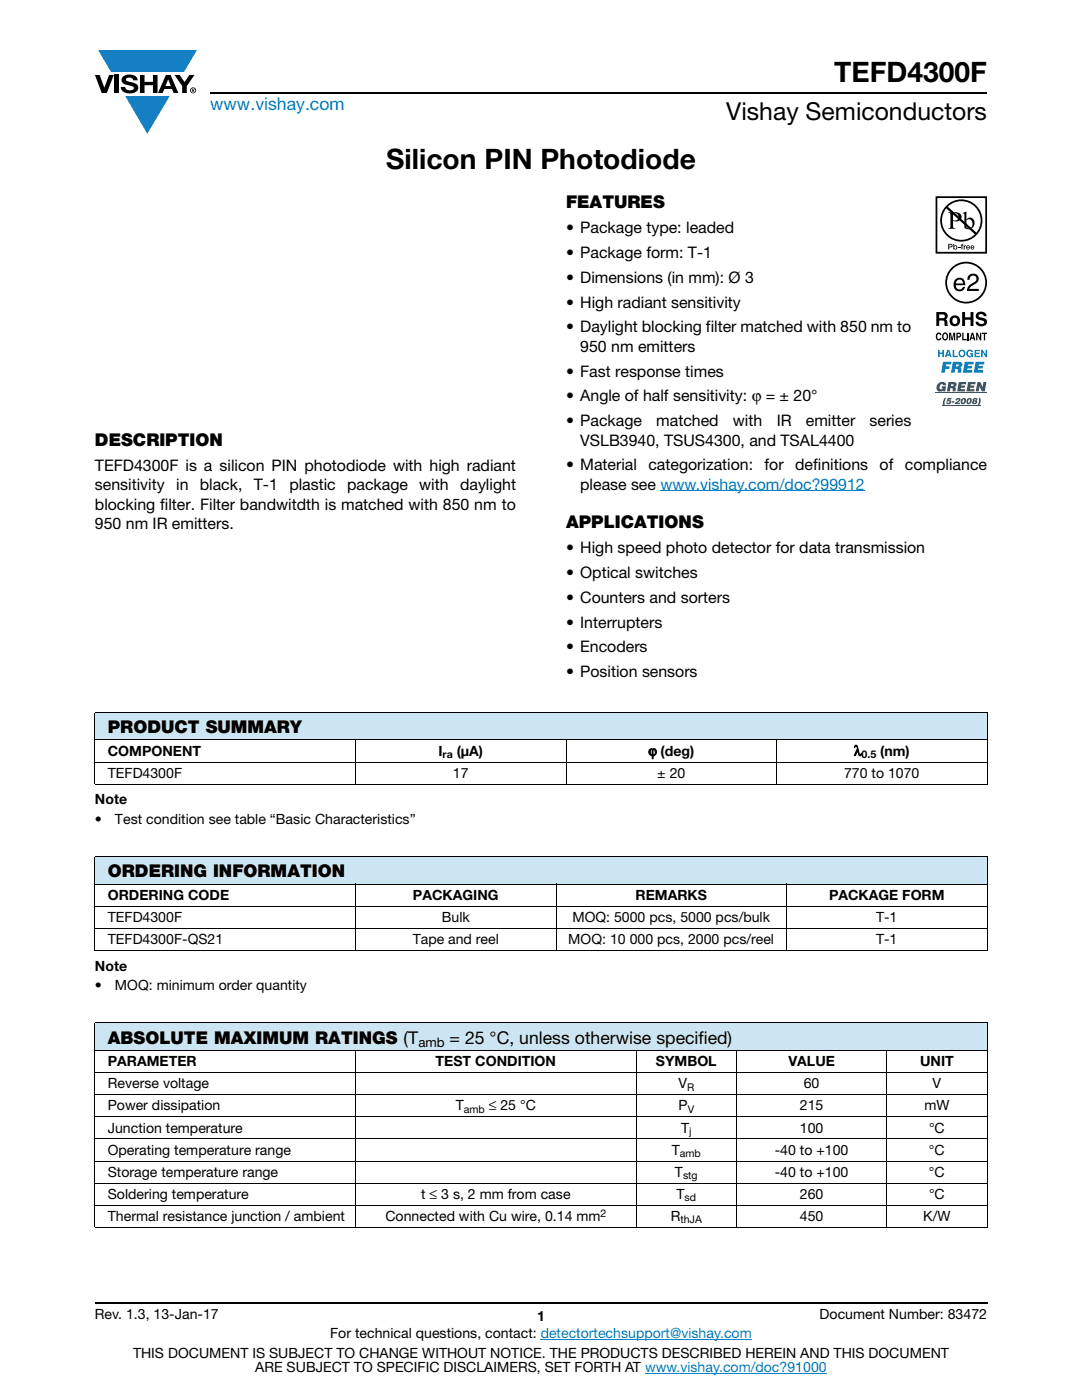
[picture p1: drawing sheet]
<svg xmlns="http://www.w3.org/2000/svg" width="216mm" height="279mm" viewBox="0 0 216 279" stroke-linecap="round" stroke-linejoin="round" font-family="sans-serif">
<defs><g id="words">
<g font-size="5.6">
<text x="166.4" y="16.4">TEFD4300F</text>
<text x="77" y="33.8">Silicon PIN Photodiode</text>
</g>
<text font-size="4.9" x="144.9" y="24">Vishay Semiconductors</text>
<text font-size="3.5" fill="#007ec4" x="42" y="21.9">www.vishay.com</text>
<g font-size="3.5">
<text x="112.9" y="41.5">FEATURES</text>
<text x="18.9" y="88.9">DESCRIPTION</text>
<text x="112.9" y="105.4">APPLICATIONS</text>
<text x="21.5" y="146.3">PRODUCT SUMMARY</text>
<text x="21.5" y="175.1">ORDERING INFORMATION</text>
<text x="21.5" y="208.3">ABSOLUTE MAXIMUM RATINGS (T</text>
<text x="89.7" y="208.3">= 25 °C, unless otherwise specified)</text>
</g>
<g font-size="3.2">
<text x="112.9" y="46.6">• Package type: leaded</text>
<text x="112.9" y="51.5">• Package form: T-1</text>
<text x="112.9" y="56.5">• Dimensions (in mm): Ø 3</text>
<text x="112.9" y="61.4">• High radiant sensitivity</text>
<text x="112.9" y="66.3">• Daylight blocking filter matched with 850 nm to</text>
<text x="115.8" y="70.2">950 nm emitters</text>
<text x="112.9" y="75.2">• Fast response times</text>
<text x="112.9" y="80.1">• Angle of half sensitivity: ϕ = ± 20°</text>
<text x="112.9" y="85">• Package</text>
<text x="115.8" y="88.9">VSLB3940, TSUS4300, and TSAL4400</text>
<text x="131" y="85">matched</text>
<text x="146.2" y="85">with</text>
<text x="155" y="85">IR</text>
<text x="160.8" y="85">emitter</text>
<text x="173.5" y="85">series</text>
<text x="18.9" y="94">TEFD4300F is a silicon PIN photodiode with high radiant</text>
<text x="112.9" y="93.9">• Material</text>
<text x="129.4" y="93.9">categorization:</text>
<text x="152.6" y="93.9">for</text>
<text x="158.7" y="93.9">definitions</text>
<text x="175.5" y="93.9">of</text>
<text x="180.6" y="93.9">compliance</text>
<text x="18.9" y="97.9">sensitivity</text>
<text x="18.9" y="101.7">blocking filter. Filter bandwitdth is matched with 850 nm to</text>
<text x="35.1" y="97.9">in</text>
<text x="39.9" y="97.9">black,</text>
<text x="50.7" y="97.9">T-1</text>
<text x="57.7" y="97.9">plastic</text>
<text x="69.3" y="97.9">package</text>
<text x="83.7" y="97.9">with</text>
<text x="91.8" y="97.9">daylight</text>
<text x="115.8" y="97.7">please see www.vishay.com/doc?99912</text>
<text x="18.9" y="105.6">950 nm IR emitters.</text>
<text x="112.9" y="110.4">• High speed photo detector for data transmission</text>
<text x="112.9" y="115.4">• Optical switches</text>
<text x="112.9" y="120.3">• Counters and sorters</text>
<text x="112.9" y="125.2">• Interrupters</text>
<text x="112.9" y="130.2">• Encoders</text>
<text x="112.9" y="135.1">• Position sensors</text>
</g>
<g font-size="2.8">
<text x="21.5" y="155.2">TEFD4300F</text>
<text x="21.5" y="150.8">COMPONENT</text>
<text x="87.5" y="150.8">I</text>
<text x="90.4" y="155.2">17</text>
<text x="91.1" y="150.8">(μA)</text>
<text x="129.3" y="150.8">ϕ (deg)</text>
<text x="131.2" y="155.2">± 20</text>
<text x="168.4" y="155.2">770 to 1070</text>
<text x="170.4" y="150.8">λ</text>
<text x="175.6" y="150.8">(nm)</text>
<text x="18.9" y="160.5">Note</text>
<text x="18.9" y="164.4">•</text>
<text x="22.9" y="164.4">Test condition see table “Basic Characteristics”</text>
<text x="21.5" y="179.6">ORDERING CODE</text>
<text x="82.4" y="179.6">PACKAGING</text>
<text x="126.8" y="179.6">REMARKS</text>
<text x="165.4" y="179.6">PACKAGE FORM</text>
<text x="21.5" y="184">TEFD4300F</text>
<text x="88.2" y="184">Bulk</text>
<text x="114.2" y="184">MOQ: 5000 pcs, 5000 pcs/bulk</text>
<text x="174.8" y="184">T-1</text>
<text x="21.5" y="188.4">TEFD4300F-QS21</text>
<text x="82.3" y="188.4">Tape and reel</text>
<text x="113.4" y="188.4">MOQ: 10 000 pcs, 2000 pcs/reel</text>
<text x="174.8" y="188.4">T-1</text>
<text x="18.9" y="193.7">Note</text>
<text x="18.9" y="197.6">•</text>
<text x="22.9" y="197.6">MOQ: minimum order quantity</text>
<text x="21.5" y="212.8">PARAMETER</text>
<text x="86.9" y="212.8">TEST CONDITION</text>
<text x="130.9" y="212.8">SYMBOL</text>
<text x="157.3" y="212.8">VALUE</text>
<text x="183.6" y="212.8">UNIT</text>
<text x="21.5" y="221.6">Power dissipation</text>
<text x="21.5" y="217.2">Reverse voltage</text>
<text x="90.9" y="221.6">T</text>
<text x="97.5" y="221.6">≤ 25 °C</text>
<text x="135.4" y="217.2">V</text>
<text x="135.4" y="221.6">P</text>
<text x="159.6" y="221.6">215</text>
<text x="160.4" y="217.2">60</text>
<text x="184.5" y="221.6">mW</text>
<text x="186.1" y="217.2">V</text>
<text x="21.5" y="226">Junction temperature</text>
<text x="135.9" y="226">T</text>
<text x="159.6" y="226">100</text>
<text x="185.4" y="226">°C</text>
<text x="21.5" y="230.4">Operating temperature range</text>
<text x="134.1" y="230.4">T</text>
<text x="154.6" y="230.4">-40 to +100</text>
<text x="185.4" y="230.4">°C</text>
<text x="21.5" y="234.8">Storage temperature range</text>
<text x="21.5" y="239.2">Soldering temperature</text>
<text x="84" y="239.2">t ≤ 3 s, 2 mm from case</text>
<text x="134.7" y="234.8">T</text>
<text x="135" y="239.2">T</text>
<text x="154.6" y="234.8">-40 to +100</text>
<text x="159.6" y="239.2">260</text>
<text x="185.4" y="234.8">°C</text>
<text x="185.4" y="239.2">°C</text>
<text x="21.5" y="243.6">Thermal resistance junction / ambient</text>
<text x="76.9" y="243.6">Connected with Cu wire, 0.14 mm</text>
<text x="133.8" y="243.6">R</text>
<text x="159.6" y="243.6">450</text>
<text x="184.2" y="243.6">K/W</text>
<text x="18.9" y="263.3">Rev. 1.3, 13-Jan-17</text>
<text x="107.2" y="263.6">1</text>
<text x="163.6" y="263.3">Document Number: 83472</text>
<text x="65.9" y="267.1">For technical questions, contact: detectortechsupport@vishay.com</text>
<text x="26.5" y="271">THIS DOCUMENT IS SUBJECT TO CHANGE WITHOUT NOTICE. THE PRODUCTS DESCRIBED HEREIN AND THIS DOCUMENT</text>
<text x="50.9" y="273.8">ARE SUBJECT TO SPECIFIC DISCLAIMERS, SET FORTH AT www.vishay.com/doc?91000</text>
</g>
<text font-size="2.6" x="83.5" y="208.9">amb</text>
<g font-size="2.1">
<text x="88.3" y="151.3">ra</text>
<text x="171.9" y="151.3">0.5</text>
<text x="137.1" y="217.7">R</text>
<text x="92.6" y="222.1">amb</text>
<text x="137.2" y="222.1">V</text>
<text x="137.5" y="226.5">j</text>
<text x="135.7" y="230.9">amb</text>
<text x="136.3" y="235.3">stg</text>
<text x="136.6" y="239.8">sd</text>
<text x="119.8" y="242.8">2</text>
<text x="135.8" y="244.2">thJA</text>
</g>
</g></defs>
<g fill="#147fc3">
<path d="M19.6 10h19.7l-2.6 4.3h-1.1h-13.5z"/>
<path d="M25 19.2h8.9l-4.5 7.5z"/>
</g>
<g fill="#000">
<path d="M18.9 15h1l.9 2.5 1-2.5h.9l-1.4 3.6h-1zM22.9 15h.9v3.6h-.9zM24.6 15.3a2.1 2.1 0 0 1 2.8 .3l.1 .4h-.9a.79 .79 0 0 0-.7-.5 .79 .79 0 0 0-.8 .4l.3 .3 1 .2a1.08 1.08 0 0 1 1.2 1 1.08 1.08 0 0 1-1.1 1.2 1.73 1.73 0 0 1-2.4-1.2h.9a.96 .96 0 0 0 .8 .6 .96 .96 0 0 0 .9-.4 1.31 1.31 0 0 0-1.2-.6 1.03 1.03 0 0 1-1.1-.6 1.03 1.03 0 0 1 .2-1.1zM27.9 15h.9v1.3h1.7v-1.3h.9v3.6h-.9v-1.6h-1.7v1.6h-.9zM34.8 15h1.1l.9 1.4 1-1.4h1l-1.5 2.2v1.4h-.9v-1.4z"/>
<path d="M33.6 15.9l.5 1.3h-1.1zM33.1 15l-1.6 3.6h1l.3-.8h1.5l.3 .8h1l-1.6-3.6z"/>
<path d="M38.4 17.8h.2v.2h-.2zM38.3 17.7v.7h.1v-.3l.4 .3-.2-.3 .2-.2-.1-.2z"/>
<path d="M38.1 18a.46 .46 0 0 1 .9 0 .46 .46 0 0 1-.9 0zM37.9 18a.6 .6 0 0 0 1.2 0 .6 .6 0 0 0-1.2 0z"/>
</g>
<path d="M42 18.6h155M18.9 260h178.1" fill="none" stroke="#000" stroke-width=".36"/>
<path d="M131.8 98h40.8M107.9 267.3h42.1M128.7 274h36.3" fill="none" stroke="#007ec4" stroke-width=".2"/>
<g fill="#fff">
<path d="M32.2 52h57.5v20.7h-57.5z"/>
<path d="M186.7 39.2h10.3v41.8h-10.3z"/>
</g>
<g fill="#000">
<path d="M191.2 49.3h.4v.1h-.4zM191.9 48.7h.3l-.2 .2 .2 .1v.1h-.2v.7h-.1v-.7h-.2zM192.3 49h.2v.1l.3-.1v.1l-.3 .1v.6h-.2zM193.3 54.9a1.13 1.13 0 0 1 1.9 .2 1.13 1.13 0 0 1-.8 1.7 1.39 1.39 0 0 0-1 .9h1.9v.4h-2.4a2.07 2.07 0 0 1 1.6-1.8 .69 .69 0 0 0 .1-1.2 .69 .69 0 0 0-1.1 .5v.2h-.5zM186.9 66.6l.4-.2h.3l.2 .5-.6-.2a.66 .66 0 0 0 .1 1l.3-.3h.2a.54 .54 0 0 1-.4 .6 .54 .54 0 0 1-.6-.5zM189.4 66.4h.4l.2 1.2 .2-1.2h.4v1.5h-.3v-1.3l-.2 1.3h-.2l-.3-1.3v1.3h-.2zM192 66.4h.3v1.2h.6v.3h-.9zM192 62.3h.6v1h1.1v-1h.5v2.8h-.5v-1.3h-1.1v1.3h-.6zM193 66.4h.3v1.5h-.3zM195 62.4a1.15 1.15 0 0 1 1.9 .7h-.6v-.2a.68 .68 0 0 0-1-.1v.4l.2 .1a1.29 1.29 0 0 1 1.5 .9 1.17 1.17 0 0 1-1.2 .9 1.17 1.17 0 0 1-1.1-.9h.5l.1 .2a.67 .67 0 0 0 1.1-.1l-.3-.3-.5-.1a.82 .82 0 0 1-.9-.5 .82 .82 0 0 1 .3-1zM194.8 66.4h.3l.5 1.1v-1.1h.2v1.5h-.3l-.5-1.1v1.1h-.2zM195.9 66.4h1.1v.3h-.4v1.2h-.3v-1.2h-.4z"/>
<path d="M187 39.5h9.6v10.8h-9.6zM186.7 39.2v11.4h10.3v-11.4z"/>
<path d="M189 56.4a3.8 3.8 0 0 1 7.6 0 3.8 3.8 0 0 1-7.6 0zM188.6 56.4a4.2 4.2 0 0 0 8.4 0 4.2 4.2 0 0 0-8.4 0z"/>
<path d="M189.1 41.3a3.9 3.9 0 0 1 5.3-.2 3.9 3.9 0 0 1 .4 5.3zM188.8 41.6l5.7 5.2a3.9 3.9 0 0 1-5.3 .1 3.9 3.9 0 0 1-.4-5.3zM187.6 44a4.2 4.2 0 0 0 8.4 0 4.2 4.2 0 0 0-8.4 0z"/>
<path d="M189.4 48.8v.4h.4v-.3zM189.2 48.7h.7l.2 .3-.2 .3-.5 .1v.4h-.2z"/>
<path d="M190.2 42.6v1.3a.75 .75 0 0 0 1.1-.6 .75 .75 0 0 0-1.1-.7zM189.2 42.4a2.81 2.81 0 0 1 2.4 .3 .97 .97 0 0 1 0 1.2 .97 .97 0 0 1-1.2 .2h-.2v1.1v.2l.5 .3h-1.5l.3-.2 .1-.3v-2.3v-.3z"/>
<path d="M190.4 49.4a.26 .26 0 0 0 .5 0 .26 .26 0 0 0-.5 0zM190.2 48.7h.2v.4a.38 .38 0 0 1 .5 0 .38 .38 0 0 1 0 .6 .38 .38 0 0 1-.5 0l-.2 .1z"/>
<path d="M190.9 56l-.2 .6h1.5a.7 .7 0 0 0-.5-.7 .7 .7 0 0 0-.8 .1zM190.7 55.7a1.18 1.18 0 0 1 1.4-.1 1.18 1.18 0 0 1 .5 1.3h-1.9a.73 .73 0 0 0 .6 .8 .73 .73 0 0 0 .8-.4h.5a1.21 1.21 0 0 1-1.6 .8 1.21 1.21 0 0 1-.7-1.7z"/>
<path d="M192.8 44v1.3l.2 .2a.72 .72 0 0 0 .8-.1 .72 .72 0 0 0 .3-.7 .72 .72 0 0 0-.4-.8 .72 .72 0 0 0-.9 .1zM192.1 42.5l.7-.3v1.6a.89 .89 0 0 1 1.1-.3 .89 .89 0 0 1 .6 1 1.23 1.23 0 0 1-.7 1.2 1.23 1.23 0 0 1-1.4-.2v-2.7z"/>
<path d="M193 49.2v.1h.4l-.2-.2zM193 49h.4l.2 .4h-.6v.2l.5-.1a.42 .42 0 0 1-.6 .2 .42 .42 0 0 1 .1-.7z"/>
<path d="M193.9 49.2l-.1 .1h.4l-.2-.2zM193.8 49h.5l.1 .4h-.6l.1 .2 .5-.1a.42 .42 0 0 1-.7 .2 .42 .42 0 0 1 .1-.7z"/>
<path d="M187.4 62.8v.7h.9a.39 .39 0 0 0 .1-.7zM186.8 62.3h1.4a.79 .79 0 0 1 .8 .4 .79 .79 0 0 1-.1 .9l-.2 .1a.98 .98 0 0 1 .4 1.2l.1 .2h-.7l-.2-1.1h-.9v1.1h-.6z"/>
<path d="M188.4 66.7a.64 .64 0 0 0 .2 1l.1-.1a.64 .64 0 0 0-.1-1zM188.2 66.5l.2-.1a.56 .56 0 0 1 .7 .3 .82 .82 0 0 1-.5 1.3l-.2-.1a.89 .89 0 0 1-.2-1.4z"/>
<path d="M190.3 63.5a.63 .63 0 0 0-.3 .7 .63 .63 0 0 0 .8 .4 .63 .63 0 0 0 .2-.8 .63 .63 0 0 0-.7-.3zM189.5 64a1.09 1.09 0 0 1 2.1 0 1.09 1.09 0 0 1-2.1 0z"/>
<path d="M191.1 66.7v.4l.4-.1v-.3zM190.8 66.4h.6a.5 .5 0 0 1 .4 .5 .5 .5 0 0 1-.4 .5h-.3v.5h-.3z"/>
<path d="M194 66.7l-.1 .6h.3zM193.9 66.4h.3l.4 1.5h-.3v-.3h-.5l-.1 .3h-.3z"/>
</g>
<path d="M186.7 78.4h10.3" fill="none" stroke="#1f9047" stroke-width=".2"/>
<g fill="#1f9047">
<path d="M187.2 76.6a.91 .91 0 0 1 .9-.4 .91 .91 0 0 1 .7 .7h-.6l-.3-.2a.56 .56 0 0 0-.4 .4 .56 .56 0 0 0 .3 .6l.3-.2h-.2v-.4h.9l-.2 1h-.4v-.2a.82 .82 0 0 1-1.1 .1 .82 .82 0 0 1-.1-1.1z"/>
<path d="M191.3 76.2h1.5v.5h-1v.3h.8l-.1 .4h-.8v.3h.9l-.1 .4h-1.5z"/>
<path d="M193.2 76.2h1.5l-.1 .5h-.9v.3h.7v.4h-.8l-.1 .3h1l-.1 .4h-1.6z"/>
<path d="M195 76.2h.6l.5 1.1 .1-1.1h.6l-.3 1.9h-.6l-.5-1-.1 1h-.6z"/>
<path d="M188.5 79.4h.3l-.3 .8v.8h-.3v-.8z"/>
<path d="M189.1 79.4h.8l-.1 .3h-.5l-.1 .2h.5a.52 .52 0 0 1-.2 .7 .52 .52 0 0 1-.7-.3l.5 .1 .2-.2-.2-.1h-.4z"/>
<path d="M190 80.1h.4v.3h-.5z"/>
<path d="M190.8 79.6a.5 .5 0 0 1 .5-.2 .5 .5 0 0 1 .4 .4l-.7 .6h.6l-.1 .3h-1l.8-.9-.1-.1-.2 .2h-.4z"/>
<path d="M189.8 76.7l-.1 .4 .5-.1 .1-.1-.1-.2zM189.3 76.2l1.5 .2a.54 .54 0 0 1-.3 .8l.2 .3v.6h-.6v-.5l-.3-.1h-.1l-.2 .6h-.6z"/>
<path d="M192.2 79.8l-.2 .4 .2 .2 .2-.5-.1-.2zM191.9 79.6a.51 .51 0 0 1 .8 .1 .66 .66 0 0 1-.2 .8 .66 .66 0 0 1-.8 0v-.5z"/>
<path d="M193.3 79.8l-.1 .4 .1 .2 .3-.5-.2-.2zM193.1 79.6a.51 .51 0 0 1 .8 .1 .66 .66 0 0 1-.2 .8 .66 .66 0 0 1-.8 0l-.1-.5z"/>
</g>
<path d="M188 80.9h7.7" fill="none" stroke="#1f9047" stroke-width=".2"/>
<g fill="#1f9047">
<path d="M195.3 79.4h.3l.1 .8a.72 .72 0 0 1-.7 .8l.3-.8z"/>
<path d="M194.5 79.7l-.1 .2h.2l.1-.2zM194.4 80.2v.2h.2v-.2zM194.2 79.6a.52 .52 0 0 1 .8 .2l-.2 .2 .2 .3a.55 .55 0 0 1-.5 .4 .55 .55 0 0 1-.6-.4l.3-.3-.1-.2z"/>
</g>
<g fill="#0160ae">
<path d="M187.2 69.8h.3v.6h.5v-.6h.3v1.5h-.3v-.7h-.5v.7h-.3z"/>
<path d="M190.1 69.8h.3v1.2h.7v.3h-1z"/>
<path d="M193 70a.68 .68 0 0 1 1.2 .3l-.9-.2a.55 .55 0 0 0-.2 .5 .55 .55 0 0 0 .4 .4l.4-.3h-.3v-.2h.6v.8h-.2l-.1-.2a.71 .71 0 0 1-1-.1 .71 .71 0 0 1 .1-1z"/>
<path d="M194.5 69.8h1v.3h-.8v.3h.8v.2h-.8v.4h.8v.3h-1z"/>
<path d="M195.8 69.8h.3l.6 1v-1h.3v1.5h-.3l-.6-1.1v1.1h-.3z"/>
<path d="M188.2 72.2h1.7l-.1 .5h-1l-.1 .4h.8l-.1 .5h-.8l-.1 .8h-.7z"/>
<path d="M192.5 72.2h1.8l-.1 .5h-1.1v.3h.9l-.1 .5h-.9l-.1 .4h1.1l-.1 .5h-1.8z"/>
<path d="M194.7 72.2h1.7v.5h-1.1v.3h.8v.5h-.9l-.1 .4h1.1l-.1 .5h-1.8z"/>
<path d="M189.2 70.1l-.2 .6h.4zM189 69.8h.4l.5 1.5h-.3l-.1-.3h-.6l-.1 .3h-.3z"/>
<path d="M191.5 70.6a.47 .47 0 0 0 .9 0 .47 .47 0 0 0-.9 0zM191.2 70.5a.75 .75 0 0 1 1.5 0 .75 .75 0 0 1-1.5 0z"/>
<path d="M190.8 72.7l-.1 .4h.6l-.1-.4zM190.1 72.2l1.8 .2a.63 .63 0 0 1-.3 1l.2 .2v.8h-.7v-.6l-.3-.2h-.2l-.1 .8h-.7z"/>
</g>
<path d="M18.9 142.2h178.1v5.5h-178.1z" fill="#cce5f3"/>
<g fill="#fff">
<path d="M18.9 147.7h52.1v4.4h-52.1z"/>
<path d="M71 147.7h41.9v4.4h-41.9z"/>
<path d="M112.9 147.7h42.1v4.4h-42.1z"/>
<path d="M155 147.7h42v4.4h-42z"/>
</g>
<path d="M18.9 171h178.1v5.5h-178.1z" fill="#cce5f3"/>
<g fill="#fff">
<path d="M18.9 176.5h52.1v4.4h-52.1z"/>
<path d="M71 176.5h40v4.4h-40z"/>
<path d="M111 176.5h46v4.4h-46z"/>
<path d="M157 176.5h40v4.4h-40z"/>
</g>
<path d="M18.9 204.2h178.1v5.5h-178.1z" fill="#cce5f3"/>
<g fill="#fff">
<path d="M18.9 209.7h52.1v4.4h-52.1z"/>
<path d="M71 209.7h56v4.4h-56z"/>
<path d="M127 209.7h20v4.4h-20z"/>
<path d="M147 209.7h30v4.4h-30z"/>
<path d="M177 209.7h20v4.4h-20z"/>
</g>
<g fill="none" stroke="#000" stroke-width=".2">
<path d="M18.9 142.2h178.1M18.9 147.7h178.1M18.9 152.1h178.1M18.9 156.5h178.1M18.9 142.3v14.1M71 147.6v9M112.9 147.6v9M155 147.6v9M197 142.3v14.1M18.9 171h178.1M18.9 176.5h178.1M18.9 171v18.6"/>
<path d="M71 176.4v13.4M111 176.4v13.4M157 176.4v13.4M197 171v18.6M18.9 180.9h178.1M18.9 185.3h178.1M18.9 189.7h178.1M18.9 204.2h178.1M18.9 209.7h178.1M18.9 214.1h178.1M18.9 218.5h178.1M18.9 204.3v40.6"/>
<path d="M71 209.6v35.4M127 209.6v35.4M147 209.6v35.4M177 209.6v35.4M197 204.3v40.6M18.9 222.9h178.1M18.9 227.3h178.1M18.9 231.7h178.1M18.9 236.1h178.1M18.9 240.5h178.1M18.9 244.9h178.1"/>
</g>
<use href="#words"/>
</svg>
